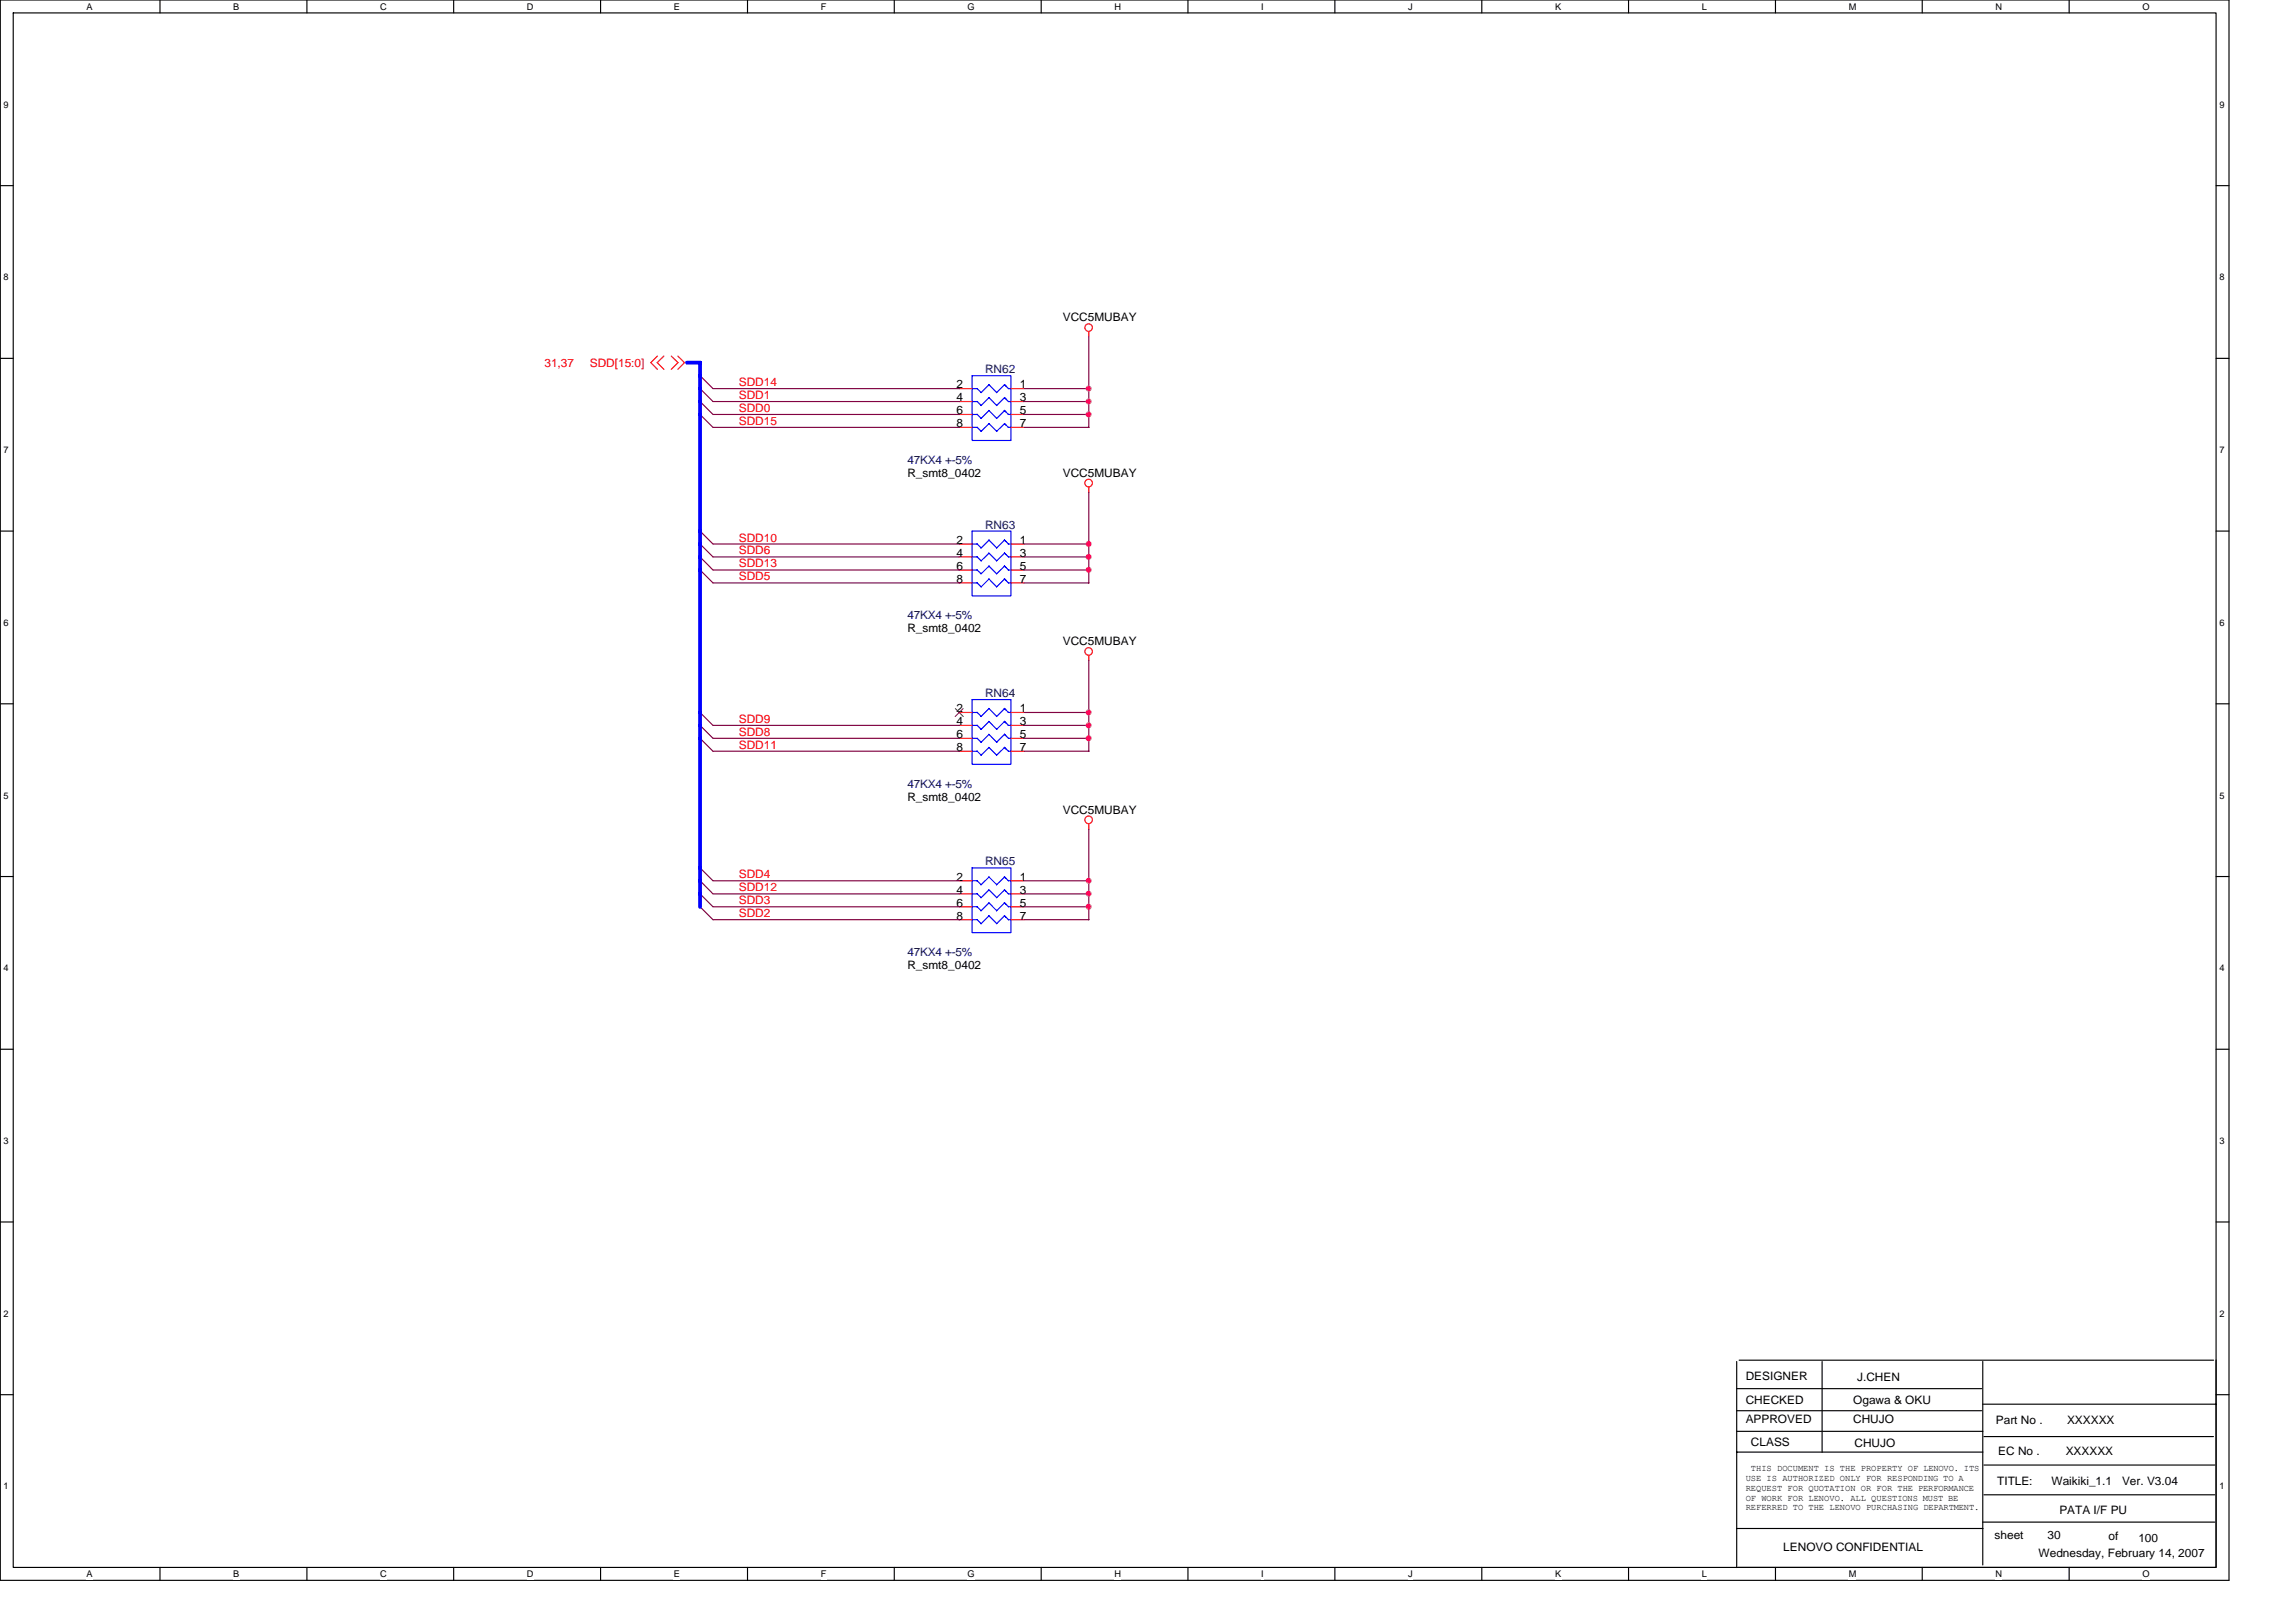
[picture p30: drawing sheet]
<svg xmlns="http://www.w3.org/2000/svg" width="297mm" height="210mm" viewBox="0 0 297 210" stroke-linecap="round" stroke-linejoin="round" font-family="sans-serif">
<defs><g id="words">
<g font-size="1.5">
<text x="137.5" y="41.6">VCC5MUBAY</text>
<text x="123.8" y="50.3">2</text>
<text x="123.8" y="51.9">4</text>
<text x="123.8" y="53.6">6</text>
<text x="131.9" y="50.3">1</text>
<text x="131.9" y="51.9">3</text>
<text x="131.9" y="53.6">5</text>
<text x="123.8" y="55.3">8</text>
<text x="131.9" y="55.3">7</text>
<text x="117.4" y="61.7">R_smt8_0402</text>
<text x="137.5" y="61.7">VCC5MUBAY</text>
<text x="123.8" y="70.4">2</text>
<text x="131.9" y="70.4">1</text>
<text x="123.8" y="72.1">4</text>
<text x="123.8" y="73.7">6</text>
<text x="123.8" y="75.4">8</text>
<text x="131.9" y="72.1">3</text>
<text x="131.9" y="73.7">5</text>
<text x="131.9" y="75.4">7</text>
<text x="117.4" y="81.8">R_smt8_0402</text>
<text x="137.5" y="83.5">VCC5MUBAY</text>
<text x="123.8" y="92.2">2</text>
<text x="123.8" y="93.9">4</text>
<text x="123.8" y="95.5">6</text>
<text x="131.9" y="92.2">1</text>
<text x="131.9" y="93.9">3</text>
<text x="131.9" y="95.5">5</text>
<text x="123.8" y="97.2">8</text>
<text x="131.9" y="97.2">7</text>
<text x="117.4" y="103.6">R_smt8_0402</text>
<text x="137.5" y="105.3">VCC5MUBAY</text>
<text x="123.8" y="114">2</text>
<text x="131.9" y="114">1</text>
<text x="123.8" y="115.7">4</text>
<text x="123.8" y="117.3">6</text>
<text x="123.8" y="119">8</text>
<text x="131.9" y="115.7">3</text>
<text x="131.9" y="117.3">5</text>
<text x="131.9" y="119">7</text>
<text x="117.4" y="125.4">R_smt8_0402</text>
<text x="225.8" y="178.5">DESIGNER</text>
<text x="240.3" y="178.7">J.CHEN</text>
<text x="225.8" y="181.7">CHECKED</text>
<text x="225.8" y="184.1">APPROVED</text>
<text x="239.8" y="181.7">Ogawa &amp; OKU</text>
<text x="239.8" y="184.1">CHUJO</text>
<text x="258.2" y="184.3">Part No .</text>
<text x="267.4" y="184.3">XXXXXX</text>
<text x="226.5" y="187.1">CLASS</text>
<text x="239.9" y="187.3">CHUJO</text>
<text x="258.5" y="188.3">EC No .</text>
<text x="267.2" y="188.3">XXXXXX</text>
<text x="258.4" y="192.1">TITLE:</text>
<text x="265.4" y="192.1">Waikiki_1.1</text>
<text x="266.4" y="196">PATA I/F PU</text>
<text x="274.5" y="192.1">Ver. V3.04</text>
<text x="230.7" y="200.7">LENOVO CONFIDENTIAL</text>
<text x="258" y="199.2">sheet</text>
<text x="263.7" y="201.5">Wednesday, February 14, 2007</text>
<text x="264.9" y="199.2">30</text>
<text x="272.8" y="199.3">of</text>
<text x="276.6" y="199.5">100</text>
</g>
<g font-size="1.5" fill="#f00">
<text x="70.4" y="47.5">31,37</text>
<text x="76.3" y="47.5">SDD[15:0]</text>
<text x="95.6" y="50">SDD14</text>
<text x="95.6" y="53.3">SDD0</text>
<text x="95.6" y="51.6">SDD1</text>
<text x="95.6" y="55">SDD15</text>
<text x="95.6" y="71.8">SDD6</text>
<text x="95.6" y="70.1">SDD10</text>
<text x="95.6" y="73.4">SDD13</text>
<text x="95.6" y="75.1">SDD5</text>
<text x="95.6" y="95.2">SDD8</text>
<text x="95.6" y="93.6">SDD9</text>
<text x="95.6" y="96.9">SDD11</text>
<text x="95.6" y="113.7">SDD4</text>
<text x="95.6" y="117">SDD3</text>
<text x="95.6" y="118.7">SDD2</text>
<text x="95.6" y="115.3">SDD12</text>
</g>
<g font-size="1.5" fill="#000080">
<text x="127.4" y="48.3">RN62</text>
<text x="117.4" y="60">47KX4 +-5%</text>
<text x="127.4" y="68.4">RN63</text>
<text x="117.4" y="80.1">47KX4 +-5%</text>
<text x="127.4" y="90.2">RN64</text>
<text x="117.4" y="101.9">47KX4 +-5%</text>
<text x="127.4" y="112">RN65</text>
<text x="117.4" y="123.7">47KX4 +-5%</text>
</g>
<g font-size="1.2">
<text x="11.2" y="1.3">A</text>
<text x="30.2" y="1.3">B</text>
<text x="49.2" y="1.3">C</text>
<text x="68.2" y="1.3">D</text>
<text x="87.2" y="1.3">E</text>
<text x="106.2" y="1.3">F</text>
<text x="125.2" y="1.3">G</text>
<text x="144.2" y="1.3">H</text>
<text x="163.2" y="1.3">I</text>
<text x="182.2" y="1.3">J</text>
<text x="201.2" y="1.3">K</text>
<text x="220.2" y="1.3">L</text>
<text x="239.2" y="1.3">M</text>
<text x="258.2" y="1.3">N</text>
<text x="277.2" y="1.3">O</text>
<text x=".5" y="13.9">9</text>
<text x="287.1" y="13.9">9</text>
<text x=".5" y="36.3">8</text>
<text x="287.1" y="36.3">8</text>
<text x=".5" y="58.6">7</text>
<text x="287.1" y="58.6">7</text>
<text x=".5" y="81">6</text>
<text x="287.1" y="81">6</text>
<text x=".5" y="103.3">5</text>
<text x="287.1" y="103.3">5</text>
<text x=".5" y="125.7">4</text>
<text x="287.1" y="125.7">4</text>
<text x=".5" y="148">3</text>
<text x="287.1" y="148">3</text>
<text x=".5" y="170.4">2</text>
<text x="287.1" y="170.4">2</text>
<text x="225.8" y="191.6">USE IS AUTHORIZED ONLY FOR RESPONDING TO A</text>
<text x="226.5" y="190.4">THIS DOCUMENT IS THE PROPERTY OF LENOVO. ITS</text>
<text x=".5" y="192.7">1</text>
<text x="225.8" y="192.9">REQUEST FOR QUOTATION OR FOR THE PERFORMANCE</text>
<text x="225.8" y="194.2">OF WORK FOR LENOVO. ALL QUESTIONS MUST BE</text>
<text x="225.8" y="195.5">REFERRED TO THE LENOVO PURCHASING DEPARTMENT.</text>
<text x="287.1" y="192.7">1</text>
<text x="11.2" y="204.1">A</text>
<text x="30.2" y="204.1">B</text>
<text x="49.2" y="204.1">C</text>
<text x="68.2" y="204.1">D</text>
<text x="87.2" y="204.1">E</text>
<text x="106.2" y="204.1">F</text>
<text x="125.2" y="204.1">G</text>
<text x="144.2" y="204.1">H</text>
<text x="163.2" y="204.1">I</text>
<text x="182.2" y="204.1">J</text>
<text x="201.2" y="204.1">K</text>
<text x="220.2" y="204.1">L</text>
<text x="239.2" y="204.1">M</text>
<text x="258.2" y="204.1">N</text>
<text x="277.2" y="204.1">O</text>
</g>
</g></defs>
<path d="M0 0h288.4v204.5h-288.4zM1.7 1.7h285v201.1h-285z" fill="none" stroke="#000" stroke-width=".15"/>
<g fill="#fff">
<path d="M11.2 .2h.8v1.3h-.8z"/>
<path d="M11.2 203h.8v1.4h-.8z"/>
</g>
<path d="M20.7 0v1.7M20.7 202.8v1.7" fill="none" stroke="#000" stroke-width=".15"/>
<g fill="#fff">
<path d="M30.2 .2h.8v1.3h-.8z"/>
<path d="M30.2 203h.8v1.4h-.8z"/>
</g>
<path d="M39.7 0v1.7M39.7 202.8v1.7" fill="none" stroke="#000" stroke-width=".15"/>
<g fill="#fff">
<path d="M49.2 .2h.8v1.3h-.8z"/>
<path d="M49.2 203h.8v1.4h-.8z"/>
</g>
<path d="M58.7 0v1.7M58.7 202.8v1.7" fill="none" stroke="#000" stroke-width=".15"/>
<g fill="#fff">
<path d="M68.2 .2h.8v1.3h-.8z"/>
<path d="M68.2 203h.8v1.4h-.8z"/>
</g>
<path d="M77.7 0v1.7M77.7 202.8v1.7" fill="none" stroke="#000" stroke-width=".15"/>
<g fill="#fff">
<path d="M87.2 .2h.8v1.3h-.8z"/>
<path d="M87.2 203h.8v1.4h-.8z"/>
</g>
<path d="M96.7 0v1.7M96.7 202.8v1.7" fill="none" stroke="#000" stroke-width=".15"/>
<g fill="#fff">
<path d="M106.2 .2h.7v1.3h-.7z"/>
<path d="M106.2 203h.7v1.4h-.7z"/>
</g>
<path d="M115.7 0v1.7M115.7 202.8v1.7" fill="none" stroke="#000" stroke-width=".15"/>
<g fill="#fff">
<path d="M125.2 .2h.9v1.3h-.9z"/>
<path d="M125.2 203h.9v1.4h-.9z"/>
</g>
<path d="M134.7 0v1.7M134.7 202.8v1.7" fill="none" stroke="#000" stroke-width=".15"/>
<g fill="#fff">
<path d="M144.2 .2h.8v1.3h-.8z"/>
<path d="M144.2 203h.8v1.4h-.8z"/>
</g>
<path d="M153.7 0v1.7M153.7 202.8v1.7" fill="none" stroke="#000" stroke-width=".15"/>
<g fill="#fff">
<path d="M163.2 .2h.3v1.3h-.3z"/>
<path d="M163.2 203h.3v1.4h-.3z"/>
</g>
<path d="M172.7 0v1.7M172.7 202.8v1.7" fill="none" stroke="#000" stroke-width=".15"/>
<g fill="#fff">
<path d="M182.2 .2h.6v1.3h-.6z"/>
<path d="M182.2 203h.6v1.4h-.6z"/>
</g>
<path d="M191.7 0v1.7M191.7 202.8v1.7" fill="none" stroke="#000" stroke-width=".15"/>
<g fill="#fff">
<path d="M201.2 .2h.8v1.3h-.8z"/>
<path d="M201.2 203h.8v1.4h-.8z"/>
</g>
<path d="M210.7 0v1.7M210.7 202.8v1.7" fill="none" stroke="#000" stroke-width=".15"/>
<g fill="#fff">
<path d="M220.2 .2h.6v1.3h-.6z"/>
<path d="M220.2 203h.6v1.4h-.6z"/>
</g>
<path d="M229.7 0v1.7M229.7 202.8v1.7" fill="none" stroke="#000" stroke-width=".15"/>
<g fill="#fff">
<path d="M239.2 .2h.9v1.3h-.9z"/>
<path d="M239.2 203h.9v1.4h-.9z"/>
</g>
<path d="M248.7 0v1.7M248.7 202.8v1.7" fill="none" stroke="#000" stroke-width=".15"/>
<g fill="#fff">
<path d="M258.2 .2h.8v1.3h-.8z"/>
<path d="M258.2 203h.8v1.4h-.8z"/>
</g>
<path d="M267.7 0v1.7M267.7 202.8v1.7" fill="none" stroke="#000" stroke-width=".15"/>
<g fill="#fff">
<path d="M277.2 .2h.9v1.3h-.9z"/>
<path d="M277.2 203h.9v1.4h-.9z"/>
<path d="M.5 12.8h.6v1.4h-.6z"/>
<path d="M287.1 12.8h.7v1.4h-.7z"/>
<path d="M.5 35.2h.6v1.3h-.6z"/>
<path d="M287.1 35.2h.7v1.3h-.7z"/>
</g>
<path d="M0 24h1.7M286.7 24h1.7" fill="none" stroke="#000" stroke-width=".15"/>
<g fill="#fff">
<path d="M.5 57.6h.6v1.3h-.6z"/>
<path d="M287.1 57.6h.7v1.3h-.7z"/>
</g>
<path d="M0 46.4h1.7M286.7 46.4h1.7" fill="none" stroke="#000" stroke-width=".15"/>
<g fill="#fff">
<path d="M.5 79.9h.6v1.3h-.6z"/>
<path d="M287.1 79.9h.7v1.3h-.7z"/>
</g>
<path d="M0 68.7h1.7M286.7 68.7h1.7" fill="none" stroke="#000" stroke-width=".15"/>
<g fill="#fff">
<path d="M.5 102.3h.6v1.3h-.6z"/>
<path d="M287.1 102.3h.7v1.3h-.7z"/>
</g>
<path d="M0 91.1h1.7M286.7 91.1h1.7" fill="none" stroke="#000" stroke-width=".15"/>
<g fill="#fff">
<path d="M.5 124.6h.6v1.3h-.6z"/>
<path d="M287.1 124.6h.7v1.3h-.7z"/>
</g>
<path d="M0 113.4h1.7M286.7 113.4h1.7" fill="none" stroke="#000" stroke-width=".15"/>
<g fill="#fff">
<path d="M.5 147h.6v1.3h-.6z"/>
<path d="M287.1 147h.7v1.3h-.7z"/>
</g>
<path d="M0 135.8h1.7M286.7 135.8h1.7" fill="none" stroke="#000" stroke-width=".15"/>
<g fill="#fff">
<path d="M.5 169.3h.6v1.3h-.6z"/>
<path d="M287.1 169.3h.7v1.3h-.7z"/>
</g>
<path d="M0 158.1h1.7M286.7 158.1h1.7" fill="none" stroke="#000" stroke-width=".15"/>
<g fill="#fff">
<path d="M.5 191.7h.6v1.3h-.6z"/>
<path d="M287.1 191.7h.7v1.3h-.7z"/>
</g>
<g fill="none" stroke="#000" stroke-width=".15">
<path d="M224.7 179.7h31.7M224.7 176.2v26.7M225 176h61.4M235.7 176.2v11.7M256.5 176.2v26.3M286.7 176v26.8M0 180.5h1.7M224.7 182.6h31.7M224.7 185.2h31.8M224.7 187.9h31.8M224.7 197.8h31.8M256.5 181.7h30.2"/>
<path d="M256.5 197h30.1M256.7 189.6h29.8M256.7 185.9h29.7M256.7 193.4h29.8M286.7 180.5h1.7M224.8 202.8h61.7"/>
</g>
<g fill="none" stroke="#f00" stroke-width=".15">
<path d="M85 46.1l-.8 .8 .8 .9M85.9 46.1l-.9 .8 .9 .9M86.8 46.1l.9 .8-.9 .9M87.7 46.1l.9 .8-.9 .9M124.1 50.3h1.7M124.1 52h1.7M124.1 53.6h1.7M124.1 55.3h1.7M130.8 50.3h1.7M130.8 52h1.7M130.8 53.6h1.7M130.8 55.3h1.7"/>
<path d="M140.9 42.9v.7M124.1 70.4h1.7M124.1 72.1h1.7M124.1 73.8h1.7M124.1 75.4h1.7M130.8 70.4h1.7M130.8 72.1h1.7M130.8 73.8h1.7M130.8 75.4h1.7M140.9 63v.7M124.1 92.2h1.7M124.1 93.9h1.7"/>
<path d="M124.1 95.5h1.7M124.1 97.2h1.7M130.8 92.2h1.7M130.8 93.9h1.7M130.8 95.5h1.7M130.8 97.2h1.7M140.9 84.8v.7M124.1 114h1.7M124.1 115.7h1.7M124.1 117.3h1.7M124.1 119h1.7M130.8 114h1.7"/>
<path d="M130.8 115.7h1.7M130.8 117.3h1.7M130.8 119h1.7M140.9 106.6v.7"/>
<circle cx="140.8" cy="42.4" r=".49"/>
<circle cx="140.8" cy="62.5" r=".49"/>
<circle cx="140.8" cy="84.3" r=".49"/>
<circle cx="140.8" cy="106.1" r=".49"/>
</g>
<g fill="none" stroke="#00f" stroke-width=".15">
<path d="M125.7 52h.7M125.7 55.3h.7M125.8 48.6h5v8.4h-5zM125.8 50.3h.6M125.8 53.6h.6M126.4 55.3l.5 .5M126.4 53.6l.5 .5M126.4 51.9l.5 .6M126.4 50.3l.5 .5M127.9 49.8l1 1M127.9 51.4l1 1.1M127.9 53.1l1 1"/>
<path d="M127.9 54.8l1 1M127.9 49.8l-1 1M127.9 51.5l-1 1M127.9 53.1l-1 1.1M127.9 54.8l-1 1M129.9 51.4l.6 .6M129.9 53.1l.6 .5M130 51.5l-1.1 1M130 53.1l-1.1 1.1M130 54.8l-1.1 1M130.1 55l-.2-.2 .6 .5M130.4 50.3h.4"/>
<path d="M130.4 52h.4M130.4 53.6h.4M130.4 55.3h.4M130.5 50.3l-.6-.5-1 1M125.7 72.1h.7M125.7 75.4h.7M125.8 68.7h5v8.4h-5zM125.8 70.4h.6M125.8 73.8h.6M126.4 75.4l.5 .5M126.4 73.7l.5 .6M126.4 72.1l.5 .5"/>
<path d="M126.4 70.4l.5 .5M127.9 69.9l1 1M127.9 71.6l1 1M127.9 73.2l1 1.1M127.9 74.9l1 1M127.9 69.9l-1 1M127.9 71.6l-1 1M127.9 73.3l-1 1M127.9 74.9l-1 1.1M129.9 69.9l.6 .5M129.9 71.6l.2 .2M129.9 73.2l.6 .6"/>
<path d="M129.9 74.9l.6 .5M129.9 71.6l.6 .5M130 69.9l-1.1 1M130 71.6l-1.1 1M130 73.3l-1.1 1M130 74.9l-1.1 1.1M130.4 70.4h.4M130.4 72.1h.4M130.4 73.8h.4M130.4 75.4h.4M125.7 93.9h.7M125.7 97.2h.7"/>
<path d="M125.8 90.5h5v8.4h-5zM125.8 92.2h.6M125.8 95.5h.6M126.4 97.2l.5 .5M126.4 95.5l.5 .6M126.4 93.9l.5 .5M126.4 92.2l.5 .5M127.9 91.7l1 1M127.9 93.3l1 1.1M127.9 95l1 1.1M127.9 96.7l1 1M127.9 91.7l-1 1"/>
<path d="M127.9 93.4l-1 1M127.9 95l-1 1.1M127.9 96.7l-1 1M129.9 91.7l.6 .5M129.9 93.3l.6 .6M130 91.7l-1.1 1M130 93.4l-1.1 1M130 96.7l-1.1 1M130.1 96.9l-.2-.2 .6 .5M130.4 92.2h.4M130.4 93.9h.4M130.4 95.5h.4"/>
<path d="M130.4 97.2h.4M130.5 95.5l-.6-.5-1 1.1M125.7 115.7h.7M125.7 119h.7M125.8 112.3h5v8.4h-5zM125.8 114h.6M125.8 117.3h.6M126.4 119l.5 .5M126.4 117.3l.5 .6M126.4 115.7l.5 .5M126.4 114l.5 .5M127.9 113.5l1 1"/>
<path d="M127.9 115.1l1 1.1M127.9 116.8l1 1.1M127.9 118.5l1 1M127.9 113.5l-1 1M127.9 115.2l-1 1M127.9 116.8l-1 1.1M127.9 118.5l-1 1M129.9 115.1l.6 .6M129.9 116.8l.6 .5M130 113.5l-1.1 1M130 115.2l-1.1 1M130 116.8l-1.1 1.1"/>
<path d="M130.1 113.7l-.2-.2 .6 .5M130.4 114h.4M130.4 115.7h.4M130.4 117.3h.4M130.4 119h.4M130.5 119l-.6-.5-1 1"/>
</g>
<path d="M123.6 91.7l1 1M124.6 91.7l-1 1" fill="none" stroke="#804000" stroke-width=".13"/>
<g fill="none" stroke="#800040" stroke-width=".15">
<path d="M90.5 51.9l1.7 1.7h31.9M90.5 50.3l1.7 1.7h31.9M90.5 48.6l1.7 1.7h31.9M90.5 53.6l1.7 1.7h31.9M132.5 50.3h8.4M132.5 53.6h8.4M132.5 55.3h8.4M132.5 52h8.4M140.9 43.6v11.7M90.5 70.4l1.7 1.7h31.9M90.5 68.7l1.7 1.7h31.9M90.5 72.1l1.7 1.7h31.9"/>
<path d="M90.5 73.7l1.7 1.7h31.9M132.5 70.4h8.4M132.5 73.8h8.4M132.5 72.1h8.4M132.5 75.4h8.4M140.9 63.7v11.8M90.5 92.2l1.7 1.7h31.9M90.5 95.5l1.7 1.7h31.9M90.5 93.9l1.7 1.6h31.9M132.5 92.2h8.4M132.5 97.2h8.4M132.5 93.9h8.4"/>
<path d="M132.5 95.5h8.4M140.9 85.5v11.7M90.5 112.3l1.7 1.7h31.9M90.5 114l1.7 1.7h31.9M90.5 117.3l1.7 1.7h31.9M90.5 115.7l1.7 1.6h31.9M132.5 114h8.4M132.5 117.3h8.4M132.5 119h8.4M132.5 115.7h8.4M140.9 107.3v11.7"/>
</g>
<path d="M88.9 46.9h1.7M90.6 46.9v70.5" fill="none" stroke="#00f" stroke-width=".49"/>
<g fill="#f0f" stroke="#f0f" stroke-width=".15">
<circle cx="140.8" cy="92.2" r=".32"/>
<circle cx="140.8" cy="70.4" r=".32"/>
<circle cx="140.8" cy="114" r=".32"/>
<circle cx="140.8" cy="93.9" r=".32"/>
<circle cx="140.8" cy="50.3" r=".32"/>
<circle cx="140.8" cy="72.1" r=".32"/>
<circle cx="140.8" cy="115.7" r=".32"/>
<circle cx="140.8" cy="52" r=".32"/>
<circle cx="140.8" cy="117.3" r=".32"/>
<circle cx="140.8" cy="73.7" r=".32"/>
<circle cx="140.8" cy="53.6" r=".32"/>
<circle cx="140.8" cy="95.5" r=".32"/>
</g>
<use href="#words"/>
</svg>
